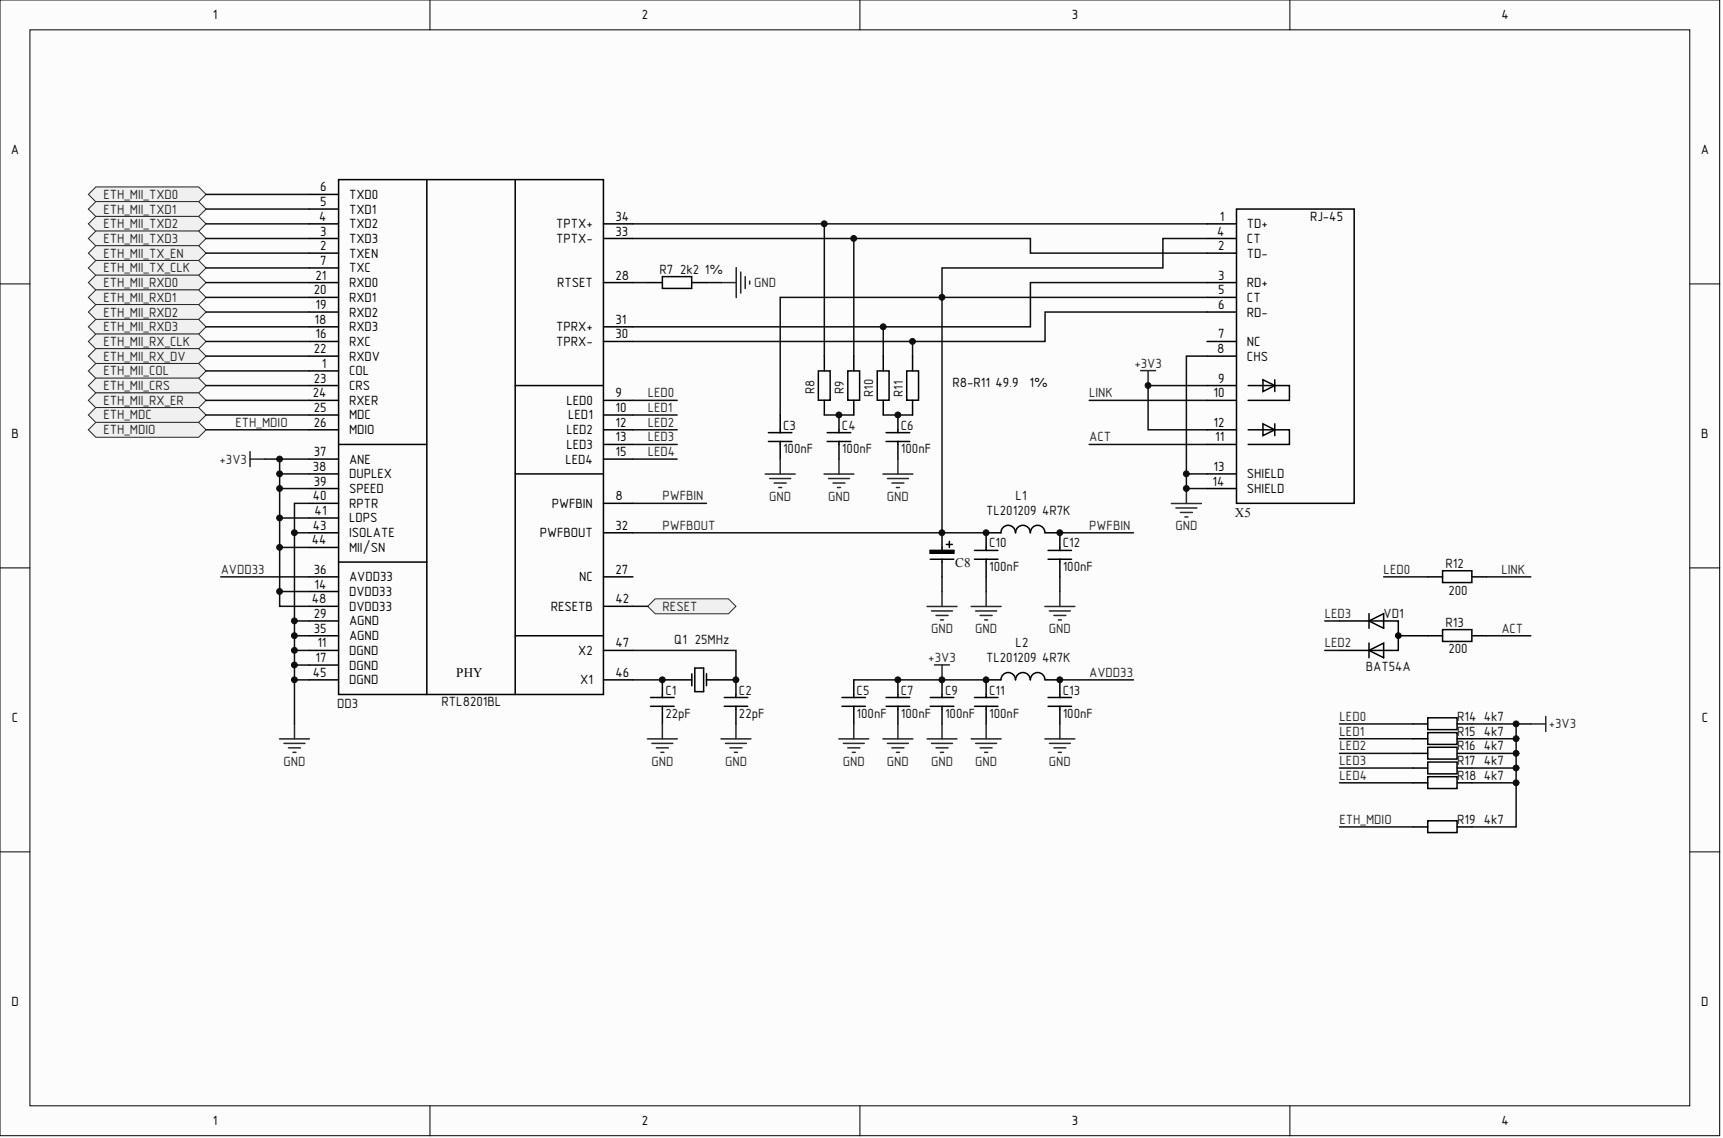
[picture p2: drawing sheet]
<svg xmlns="http://www.w3.org/2000/svg" width="243mm" height="161mm" viewBox="0 0 243 161" stroke-linecap="round" stroke-linejoin="round" font-family="sans-serif">
<defs><g id="words">
<g font-size="1.9">
<text x="30" y="2.7">1</text>
<text x="90.5" y="2.7">2</text>
<text x="151.2" y="2.7">3</text>
<text x="211.8" y="2.7">4</text>
<text x="1.5" y="21.7">A</text>
<text x="239.9" y="21.7">A</text>
<text x="45.2" y="29.1">5</text>
<text x="45.2" y="27">6</text>
<text x="49.2" y="28.1">TXD0</text>
<text x="45" y="31.2">4</text>
<text x="45.2" y="35.3">2</text>
<text x="45.2" y="33.2">3</text>
<text x="49.2" y="34.3">TXD3</text>
<text x="49.2" y="32.2">TXD2</text>
<text x="49.2" y="30.1">TXD1</text>
<text x="78.5" y="34.3">TPTX-</text>
<text x="78.5" y="32.2">TPTX+</text>
<text x="86.8" y="33.2">33</text>
<text x="86.8" y="31.2">34</text>
<text x="171.7" y="33.2">4</text>
<text x="171.8" y="35.3">2</text>
<text x="172.1" y="31.2">1</text>
<text x="175.9" y="32.2">TD+</text>
<text x="175.9" y="34.3">CT</text>
<text x="184.8" y="31.2">RJ-45</text>
<text x="44.3" y="41.5">20</text>
<text x="44.5" y="39.4">21</text>
<text x="45.2" y="37.4">7</text>
<text x="49.2" y="36.3">TXEN</text>
<text x="49.2" y="38.4">TXC</text>
<text x="49.2" y="40.5">RXD0</text>
<text x="78.6" y="40.5">RTSET</text>
<text x="86.8" y="39.4">28</text>
<text x="171.8" y="39.4">3</text>
<text x="171.8" y="41.5">5</text>
<text x="175.9" y="36.3">TD-</text>
<text x="175.9" y="40.5">RD+</text>
<text x="44.4" y="45.7">18</text>
<text x="44.5" y="47.7">16</text>
<text x="44.5" y="43.6">19</text>
<text x="49.2" y="46.7">RXD3</text>
<text x="49.2" y="44.6">RXD2</text>
<text x="49.2" y="42.6">RXD1</text>
<text x="78.5" y="46.7">TPRX+</text>
<text x="86.8" y="47.7">30</text>
<text x="86.8" y="45.7">31</text>
<text x="171.8" y="43.6">6</text>
<text x="171.8" y="47.7">7</text>
<text x="175.9" y="42.6">CT</text>
<text x="175.9" y="44.6">RD-</text>
<text x="44.3" y="49.8">22</text>
<text x="44.3" y="54">23</text>
<text x="45.4" y="51.9">1</text>
<text x="49.2" y="53">COL</text>
<text x="49.2" y="48.8">RXC</text>
<text x="49.2" y="50.9">RXDV</text>
<text x="78.5" y="48.8">TPRX-</text>
<text x="171.7" y="49.8">8</text>
<text x="171.8" y="54">9</text>
<text x="175.9" y="48.8">NC</text>
<text x="175.9" y="50.9">CHS</text>
<text x="44.1" y="56">24</text>
<text x="44.3" y="58.1">25</text>
<text x="49.2" y="55">CRS</text>
<text x="49.2" y="57.1">RXER</text>
<text x="49.2" y="59.2">MDC</text>
<text x="79.9" y="57.1">LED0</text>
<text x="80.1" y="59.2">LED1</text>
<text x="86.8" y="56">9</text>
<text x="86.8" y="58.1">10</text>
<text x="134.3" y="54.6">R8-R11 49.9</text>
<text x="145.2" y="54.6">1%</text>
<text x="171.2" y="56">10</text>
<text x="1.6" y="61.8">B</text>
<text x="44.3" y="60.2">26</text>
<text x="44.3" y="64.3">37</text>
<text x="49.2" y="61.3">MDIO</text>
<text x="49.2" y="65.4">ANE</text>
<text x="79.8" y="65.4">LED4</text>
<text x="79.9" y="61.3">LED2</text>
<text x="79.9" y="63.3">LED3</text>
<text x="86.8" y="60.2">12</text>
<text x="86.8" y="62.3">13</text>
<text x="86.8" y="64.3">15</text>
<text x="171.2" y="60.2">12</text>
<text x="171.4" y="62.3">11</text>
<text x="240" y="61.8">B</text>
<text x="44.1" y="66.4">38</text>
<text x="44.1" y="70.6">40</text>
<text x="44.3" y="68.5">39</text>
<text x="49.2" y="67.5">DUPLEX</text>
<text x="49.2" y="69.5">SPEED</text>
<text x="49.2" y="71.6">RPTR</text>
<text x="77.8" y="71.6">PWFBIN</text>
<text x="86.8" y="70.6">8</text>
<text x="171.1" y="68.5">14</text>
<text x="171.2" y="66.4">13</text>
<text x="175.9" y="67.5">SHIELD</text>
<text x="175.9" y="69.5">SHIELD</text>
<text x="44" y="76.8">44</text>
<text x="44.1" y="74.7">43</text>
<text x="44.4" y="72.6">41</text>
<text x="49.2" y="73.7">LDPS</text>
<text x="49.2" y="75.8">ISOLATE</text>
<text x="49.2" y="77.8">MII/SN</text>
<text x="76.1" y="75.8">PWFBOUT</text>
<text x="86.8" y="74.7">32</text>
<text x="44.3" y="80.9">36</text>
<text x="44.4" y="83">14</text>
<text x="49.2" y="82">AVDD33</text>
<text x="81.7" y="82">NC</text>
<text x="86.8" y="80.9">27</text>
<text x="44" y="85.1">48</text>
<text x="44.3" y="87.2">29</text>
<text x="44.3" y="89.3">35</text>
<text x="49.2" y="84.1">DVDD33</text>
<text x="49.2" y="88.2">AGND</text>
<text x="49.2" y="86.2">DVDD33</text>
<text x="77.7" y="86.2">RESETB</text>
<text x="86.8" y="85.1">42</text>
<text x="44.1" y="95.5">45</text>
<text x="44.5" y="93.4">17</text>
<text x="44.8" y="91.3">11</text>
<text x="49.2" y="92.4">DGND</text>
<text x="49.2" y="94.4">DGND</text>
<text x="49.2" y="90.3">AGND</text>
<text x="64.4" y="95.4">PHY</text>
<text x="81.6" y="92.4">X2</text>
<text x="86.8" y="95.5">46</text>
<text x="86.8" y="91.3">47</text>
<text x="1.7" y="101.8">C</text>
<text x="49.2" y="96.5">DGND</text>
<text x="81.8" y="96.5">X1</text>
<text x="240.1" y="101.8">C</text>
<text x="1.6" y="141.9">D</text>
<text x="240" y="141.9">D</text>
<text x="30" y="158.7">1</text>
<text x="90.5" y="158.7">2</text>
<text x="151.2" y="158.7">3</text>
<text x="211.8" y="158.7">4</text>
</g>
<g font-size="1.9" fill="#262626">
<text x="14.6" y="28.1">ETH_MII_TXD0</text>
<text x="14.6" y="30.1">ETH_MII_TXD1</text>
<text x="14.6" y="32.2">ETH_MII_TXD2</text>
<text x="14.6" y="34.3">ETH_MII_TXD3</text>
<text x="14.6" y="36.3">ETH_MII_TX_EN</text>
<text x="14.6" y="38.4">ETH_MII_TX_CLK</text>
<text x="14.6" y="40.5">ETH_MII_RXD0</text>
<text x="106.4" y="40.5">GND</text>
<text x="14.6" y="42.6">ETH_MII_RXD1</text>
<text x="14.6" y="44.6">ETH_MII_RXD2</text>
<text x="14.6" y="46.7">ETH_MII_RXD3</text>
<text x="14.6" y="48.8">ETH_MII_RX_CLK</text>
<text x="14.6" y="50.9">ETH_MII_RX_DV</text>
<text x="14.6" y="53">ETH_MII_COL</text>
<text x="160" y="51.9">+3V3</text>
<text x="14.6" y="55">ETH_MII_CRS</text>
<text x="14.6" y="57.1">ETH_MII_RX_ER</text>
<text x="14.6" y="59.2">ETH_MDC</text>
<text x="91.4" y="58.1">LED1</text>
<text x="91.4" y="56">LED0</text>
<text x="153.7" y="56">LINK</text>
<text x="14.6" y="61.3">ETH_MDIO</text>
<text x="31" y="65.4">+3V3</text>
<text x="33.2" y="60.2">ETH_MDIO</text>
<text x="91.4" y="60.2">LED2</text>
<text x="91.4" y="62.3">LED3</text>
<text x="91.4" y="64.3">LED4</text>
<text x="153.7" y="62.3">ACT</text>
<text x="93.4" y="70.6">PWFBIN</text>
<text x="108.5" y="70.7">GND</text>
<text x="116.8" y="70.7">GND</text>
<text x="125.1" y="70.7">GND</text>
<text x="93.4" y="74.7">PWFBOUT</text>
<text x="153.7" y="74.7">PWFBIN</text>
<text x="165.8" y="74.8">GND</text>
<text x="31.1" y="80.9">AVDD33</text>
<text x="195.2" y="80.9">LED0</text>
<text x="211.8" y="80.9">LINK</text>
<text x="93.5" y="86.2">RESET</text>
<text x="131.4" y="89.3">GND</text>
<text x="137.6" y="89.3">GND</text>
<text x="148" y="89.3">GND</text>
<text x="186.9" y="87.2">LED3</text>
<text x="211.8" y="89.3">ACT</text>
<text x="131" y="93.4">+3V3</text>
<text x="153.7" y="95.5">AVDD33</text>
<text x="186.9" y="91.3">LED2</text>
<text x="189" y="101.7">LED0</text>
<text x="189" y="103.8">LED1</text>
<text x="189" y="105.8">LED2</text>
<text x="189" y="107.9">LED3</text>
<text x="218.5" y="102.7">+3V3</text>
<text x="40" y="108">GND</text>
<text x="91.9" y="108">GND</text>
<text x="102.3" y="108">GND</text>
<text x="118.9" y="108">GND</text>
<text x="125.1" y="108">GND</text>
<text x="131.4" y="108">GND</text>
<text x="137.6" y="108">GND</text>
<text x="148" y="108">GND</text>
<text x="189" y="110">LED4</text>
<text x="189" y="116.2">ETH_MDIO</text>
</g>
<g font-size="1.9" fill="#0e0e0e">
<text x="93" y="38.6">R7</text>
<text x="95.9" y="38.6">2k2 1%</text>
<text x="110.5" y="63.9">100nF</text>
<text x="110.5" y="60.6">C3</text>
<text x="118.8" y="63.9">100nF</text>
<text x="118.8" y="60.6">C4</text>
<text x="127.1" y="63.9">100nF</text>
<text x="127.1" y="60.6">C6</text>
<text x="143.3" y="70.6">L1</text>
<text x="139.1" y="72.6">TL201209 4R7K</text>
<text x="139.5" y="77.2">C10</text>
<text x="149.9" y="77.2">C12</text>
<text x="174.2" y="72.9">X5</text>
<text x="134.8" y="79.9">C8</text>
<text x="139.5" y="80.5">100nF</text>
<text x="149.9" y="80.5">100nF</text>
<text x="203.9" y="80.1">R12</text>
<text x="204.3" y="83.9">200</text>
<text x="195.2" y="87.2">VD1</text>
<text x="203.9" y="88.4">R13</text>
<text x="95.1" y="90.9">Q1</text>
<text x="98" y="90.9">25MHz</text>
<text x="139.1" y="93.4">TL201209 4R7K</text>
<text x="143.3" y="91.3">L2</text>
<text x="192.7" y="94.6">BAT54A</text>
<text x="204.3" y="92.1">200</text>
<text x="47.6" y="99.9">DD3</text>
<text x="62.3" y="99.6">RTL8201BL</text>
<text x="93.9" y="101.3">22pF</text>
<text x="93.9" y="98">C1</text>
<text x="104.2" y="101.3">22pF</text>
<text x="104.2" y="98">C2</text>
<text x="120.8" y="101.3">100nF</text>
<text x="120.8" y="98">C5</text>
<text x="127.1" y="101.3">100nF</text>
<text x="127.1" y="98">C7</text>
<text x="133.3" y="101.3">100nF</text>
<text x="133.3" y="98">C9</text>
<text x="139.5" y="101.3">100nF</text>
<text x="139.5" y="98">C11</text>
<text x="149.9" y="101.3">100nF</text>
<text x="149.9" y="98">C13</text>
<text x="205.6" y="101.7">R14</text>
<text x="209.3" y="101.7">4k7</text>
<text x="205.6" y="103.8">R15</text>
<text x="205.6" y="105.8">R16</text>
<text x="205.6" y="107.9">R17</text>
<text x="209.3" y="103.8">4k7</text>
<text x="209.3" y="105.8">4k7</text>
<text x="209.3" y="107.9">4k7</text>
<text x="205.6" y="110">R18</text>
<text x="209.3" y="110">4k7</text>
<text x="205.6" y="116.2">R19</text>
<text x="209.3" y="116.2">4k7</text>
</g>
<g font-size="1.8" fill="#0e0e0e">
<text x="114.9" y="55.6" transform="rotate(-90 114.9 55.6)">R8</text>
<text x="119" y="55.6" transform="rotate(-90 119 55.6)">R9</text>
<text x="123.2" y="56" transform="rotate(-90 123.2 56)">R10</text>
<text x="127.3" y="56" transform="rotate(-90 127.3 56)">R11</text>
</g>
</g></defs>
<g fill="#fcfcfc" stroke="#000" stroke-width=".14">
<path d="M0 0h242.6v160.2h-242.6z"/>
<path d="M4.2 4.2h234.2v151.8h-234.2z"/>
</g>
<path d="M60.7 0v4.2M121.3 0v4.2M182 0v4.2M0 40h4.2M238.4 40h4.2M0 80.1h4.2M238.4 80.1h4.2M0 120.2h4.2M238.4 120.2h4.2M60.7 156v4.2M121.3 156v4.2M182 156v4.2" fill="none" stroke="#000" stroke-width=".14"/>
<g fill="none" stroke="#000" stroke-width=".21">
<path d="M43.6 35.7h4.2M43.6 33.6h4.2M43.6 31.6h4.2M43.6 29.5h4.2M43.6 27.4h4.2M43.6 37.8h4.2M43.6 39.9h4.2M47.8 25.3h37.3v72.7h-37.3zM60.2 25.3v72.7M72.7 25.3v72.7M85.1 33.6h4.2M85.1 31.6h4.2"/>
<path d="M85.1 39.9h4.2M91.4 39.9h2M93.4 39h4.2v1.7h-4.2zM97.6 39.9h2.1M43.6 52.3h4.2M43.6 56.5h4.2M43.6 58.5h4.2M43.6 48.2h4.2M43.6 46.1h4.2M43.6 44h4.2M43.6 41.9h4.2M43.6 50.2h4.2"/>
<path d="M43.6 54.4h4.2M72.7 54.4h12.4M85.1 56.5h4.2M85.1 58.5h4.2M85.1 48.2h4.2M85.1 46.1h4.2M110.1 58.5v2.5h-1.7M115.4 52.3h1.7v4.1h-1.7zM116.3 50.2v2.1M116.3 56.5v2M118.4 58.5v2.5h-1.7M126.7 58.5v2.5h-1.7"/>
<path d="M43.6 71h4.2M43.6 60.6h4.2M43.6 64.8h4.2M43.6 75.1h4.2M43.6 66.8h4.2M43.6 68.9h4.2M43.6 73.1h4.2M43.6 77.2h4.2M47.8 62.7h12.4M47.8 79.3h12.4M72.7 66.8h12.4M85.1 71h4.2"/>
<path d="M85.1 60.6h4.2M85.1 62.7h4.2M85.1 64.8h4.2M85.1 75.1h4.2M108.4 62.3h1.7v2.5M110.1 62.3h1.6M110.1 61h1.6M116.7 62.3h1.7v2.5M118.4 62.3h1.6M118.4 61h1.6M125 62.3h1.7v2.5M126.7 62.3h1.6"/>
<path d="M126.7 61h1.6M43.6 91.7h4.2M43.6 83.4h4.2M43.6 93.8h4.2M43.6 81.4h4.2M43.6 87.6h4.2M43.6 89.7h4.2M43.6 85.5h4.2M43.6 95.9h4.2M72.7 89.7h12.4M85.1 91.7h4.2M85.1 81.4h4.2"/>
<path d="M85.1 85.5h4.2M85.1 95.9h4.2"/>
</g>
<path d="M89.3 33.6h56.1v2.1h24.9M89.3 31.6h81M89.3 39.9h2.1M99.7 39.9h2.1M116.3 31.6v18.6M120.4 33.6v16.6M116.3 58.5h4.1M124.6 58.5h4.1M128.7 48.2v2M170.3 44h-22.9v4.2h-58.1" fill="none" stroke="#0e0e0e" stroke-width=".21"/>
<g fill="none" stroke="#262626" stroke-width=".21">
<path d="M101.8 39.9h2.1M103.9 37.8v4.2M104.5 38.4v2.9M105.1 39v1.7M105.8 39.6v.5M108 66.9h4.2M108.6 67.5h2.9M109.2 68.1h1.7M109.9 68.8h.4M110.1 64.8v2.1M116.2 66.9h4.3M116.9 67.5h2.9"/>
<path d="M117.5 68.1h1.7M118.1 68.8h.5M118.4 64.8v2.1M124.6 66.9h4.2M125.2 67.5h2.9M125.8 68.1h1.7M126.5 68.8h.4M126.7 64.8v2.1"/>
</g>
<g fill="#f0f0f0" stroke="#262626" stroke-width=".14">
<path d="M12.5 27.4l1-1h14.5l1.1 1-1.1 1.1h-14.5z" fill-rule="evenodd"/>
<path d="M12.5 29.5l1-1.1h14.5l1.1 1.1-1.1 1h-14.5z" fill-rule="evenodd"/>
<path d="M12.5 31.6l1-1.1h14.5l1.1 1.1-1.1 1h-14.5z" fill-rule="evenodd"/>
<path d="M12.5 33.6l1-1h14.5l1.1 1-1.1 1.1h-14.5z" fill-rule="evenodd"/>
<path d="M12.5 35.7l1-1h14.5l1.1 1-1.1 1.1h-14.5z" fill-rule="evenodd"/>
<path d="M12.5 37.8l1-1.1h14.5l1.1 1.1-1.1 1h-14.5z" fill-rule="evenodd"/>
<path d="M12.5 39.9l1-1.1h14.5l1.1 1.1-1.1 1h-14.5z" fill-rule="evenodd"/>
<path d="M12.5 41.9l1-1h14.5l1.1 1-1.1 1.1h-14.5z" fill-rule="evenodd"/>
<path d="M12.5 44l1-1h14.5l1.1 1-1.1 1.1h-14.5z" fill-rule="evenodd"/>
<path d="M12.5 46.1l1-1.1h14.5l1.1 1.1-1.1 1.1h-14.5z" fill-rule="evenodd"/>
<path d="M12.5 48.2l1-1.1h14.5l1.1 1.1-1.1 1h-14.5z" fill-rule="evenodd"/>
<path d="M12.5 50.2l1-1h14.5l1.1 1-1.1 1.1h-14.5z" fill-rule="evenodd"/>
<path d="M12.5 52.3l1-1h14.5l1.1 1-1.1 1.1h-14.5z" fill-rule="evenodd"/>
<path d="M12.5 54.4l1-1.1h14.5l1.1 1.1-1.1 1h-14.5z" fill-rule="evenodd"/>
<path d="M12.5 56.5l1-1.1h14.5l1.1 1.1-1.1 1h-14.5z" fill-rule="evenodd"/>
<path d="M12.5 58.5l1-1h14.5l1.1 1-1.1 1.1h-14.5z" fill-rule="evenodd"/>
<path d="M12.5 60.6l1-1h14.5l1.1 1-1.1 1.1h-14.5z" fill-rule="evenodd"/>
</g>
<g fill="none" stroke="#0e0e0e" stroke-width=".21">
<path d="M29.1 27.4h14.5M29.1 29.5h14.5M29.1 31.6h14.5M29.1 33.6h14.5M29.1 35.7h14.5M29.1 37.8h14.5M29.1 39.9h14.5M29.1 41.9h14.5M29.1 44h14.5M29.1 46.1h14.5M29.1 48.2h14.5M29.1 50.2h14.5"/>
<path d="M29.1 52.3h14.5M29.1 54.4h14.5M29.1 56.5h14.5M29.1 58.5h14.5M89.3 56.5h6.2M89.3 58.5h6.2M29.1 60.6h14.5M37.4 64.8h6.2M39.5 77.2v6.2h4.1M39.5 68.9h4.1M39.5 66.8h4.1M41.5 75.1h2.1"/>
<path d="M43.6 71h-2.1v24.9M89.3 60.6h6.2M89.3 64.8h6.2M89.3 62.7h6.2M39.5 83.4v2.1h4.1M41.5 93.8h2.1M41.5 91.7h2.1M41.5 89.7h2.1M41.5 87.6h2.1M43.6 95.9h-2.1v6.2M89.3 91.7h14.5v4.2M89.3 95.9h4.1"/>
</g>
<g fill="none" stroke="#262626" stroke-width=".21">
<path d="M35.3 63.7v2.1M35.3 64.8h2.1M39.4 104.2h4.3M40.1 104.9h2.9M40.7 105.5h1.7M41.3 106.1h.5M41.5 102.1v2.1M91.3 104.2h4.2M92 104.9h2.9M92.6 105.5h1.7M93.2 106.1h.5M93.4 102.1v2.1"/>
<path d="M101.7 104.2h4.2M102.3 104.9h3M103 105.5h1.7M103.6 106.1h.4M103.8 102.1v2.1"/>
</g>
<path d="M91.8 99.6h1.6v2.5M93.4 99.6h1.7M93.4 98.4h1.7M97.6 95.9h-4.2v2.5h-1.6M97.6 95v1.7M98 94.2h1.3v3.4h-1.3zM99.7 95.9h4.1v2.5h-1.6M99.7 95v1.7M102.2 99.6h1.6v2.5M103.8 99.6h1.7M103.8 98.4h1.7" fill="none" stroke="#000" stroke-width=".21"/>
<path d="M91.4 85.5l1-1h10.4l1 1-1 1.1h-10.4z" fill-rule="evenodd" fill="#f0f0f0" stroke="#262626" stroke-width=".14"/>
<g fill="none" stroke="#0e0e0e" stroke-width=".21">
<path d="M170.3 39.9h-24.9v6.2h-20.8v4.1M170.3 33.6h-6.2v4.2h-31.2v4.1h37.4M89.3 46.1h35.3M110.1 58.5v-16.6h22.8v33.2h6.2M153.7 56.5h16.6M170.3 54.4h-8.3v6.2h8.3M170.3 50.2h-2.9v16.6M39.5 73.1v4.1h4.1M39.5 64.8v8.3h4.1M89.3 75.1h43.6M89.3 71h10.4M149.5 75.1h10.4"/>
<path d="M153.7 62.7h16.6M170.3 68.9h-2.9v.4M170.3 66.8h-2.9v2.1M31.1 81.4h12.5M89.3 85.5h2.1M120.4 95.9h18.7M132.9 81.4v2M139.1 81.4v2M149.5 95.9h10.4M149.5 81.4v2M186.9 87.6h2.1M186.9 91.7h2.1"/>
<path d="M195.2 81.4h6.2M209.7 81.4h6.3M209.7 89.7h6.3M189 110.4h10.3M189 108.3h10.3M189 106.3h10.3M189 104.2h10.3M189 102.1h10.3M189 116.6h10.3M207.7 102.1h6.2v8.3h-6.2M207.7 108.3h6.2M207.7 106.3h6.2"/>
<path d="M207.7 104.2h6.2M213.9 110.4v6.2h-6.2M213.9 102.1h2.1"/>
</g>
<g fill="none" stroke="#262626" stroke-width=".21">
<path d="M160.9 52.3h2.1M162 52.3v2.1M165.3 71h4.2M165.9 71.6h2.9M166.5 72.3h1.7M167.2 72.9h.4M167.4 68.9v2.1M130.8 85.5h4.2M131.4 86.2h3M131.8 93.8h2.1M132 86.8h1.7M132.7 87.4h.4"/>
<path d="M132.9 83.4v2.1M132.9 93.8v2.1M137 85.5h4.2M137.6 86.2h3M138.3 86.8h1.7M138.9 87.4h.4M139.1 83.4v2.1M147.4 85.5h4.2M148 86.2h3M148.7 86.8h1.7M149.3 87.4h.4M149.5 83.4v2.1"/>
<path d="M118.3 104.2h4.3M119 104.9h2.9M119.6 105.5h1.7M120.2 106.1h.5M120.4 102.1v2.1M124.6 104.2h4.2M125.2 104.9h2.9M125.8 105.5h1.7M126.5 106.1h.4M126.7 102.1v2.1M130.8 104.2h4.2M131.4 104.9h3"/>
<path d="M132 105.5h1.7M132.7 106.1h.4M132.9 102.1v2.1M137 104.2h4.2M137.6 104.9h3M138.3 105.5h1.7M138.9 106.1h.4M139.1 102.1v2.1M147.4 104.2h4.2M148 104.9h3M148.7 105.5h1.7M149.3 106.1h.4"/>
<path d="M149.5 102.1v2.1M216 102.1h2.1M218.1 101.1v2.1"/>
</g>
<g fill="none" stroke="#000" stroke-width=".21">
<path d="M170.3 31.6h4.1M170.3 35.7h4.1M170.3 39.9h4.1M170.3 33.6h4.1M174.4 29.5h16.6v41.5h-16.6zM119.6 52.3h1.7v4.1h-1.7zM120.4 50.2v2.1M120.4 56.5v2M123.8 52.3h1.6v4.1h-1.6zM124.6 50.2v2.1M124.6 56.5v2M127.9 52.3h1.7v4.1h-1.7z"/>
<path d="M128.7 50.2v2.1M128.7 56.5v2M170.3 41.9h4.1M170.3 44h4.1M170.3 48.2h4.1M170.3 50.2h4.1M170.3 54.4h4.1M170.3 56.5h4.1M176.1 54.4h5.8v2.1h-5.8M178.2 53.6l1.6 .8-1.6 .8zM178.2 59.8l1.6 .8-1.6 .8zM179.8 53.6v1.6"/>
<path d="M179.8 59.8v1.6M131.2 78.9h1.7M132.9 75.1v2.5h1.7v.4h-3.4v-.4h1.7M133.5 76.8h.8M133.9 76.4v.8M134.6 78.9h-1.7v2.5M137.5 78.9h1.6v2.5M139.1 78.9h1.7M139.1 77.6h1.7M145.3 75.1a1.04 1.04 0 0 0-1-1 1.04 1.04 0 0 0-1.1 1 1.02 1.02 0 0 0-1-1 1.02 1.02 0 0 0-1 1h-2.1v2.5h-1.6M145.4 75.1a1.02 1.02 0 0 1 1-1 1.02 1.02 0 0 1 1 1h2.1v2.5h-1.7M147.8 78.9h1.7v2.5"/>
<path d="M149.5 78.9h1.7M149.5 77.6h1.7M170.3 62.7h4.1M170.3 60.6h4.1M170.3 66.8h4.1M170.3 68.9h4.1M176.1 60.6h5.8v2.1h-5.8M118.8 99.6h1.6v2.5M120.4 95.9v2.5h-1.6M120.4 99.6h1.7M120.4 98.4h1.7M125 99.6h1.7v2.5"/>
<path d="M126.7 95.9v2.5h-1.7M126.7 99.6h1.6M126.7 98.4h1.6M131.2 99.6h1.7v2.5M132.9 95.9v2.5h-1.7M132.9 99.6h1.7M132.9 98.4h1.7M137.5 99.6h1.6v2.5M139.1 99.6h1.7M139.1 98.4h1.7M145.3 95.9a1.04 1.04 0 0 0-1-1 1.04 1.04 0 0 0-1.1 1 1.02 1.02 0 0 0-1-1 1.02 1.02 0 0 0-1 1h-2.1v2.5h-1.6M145.4 95.9a1.03 1.03 0 0 1 1-1 1.03 1.03 0 0 1 1 1h2.1v2.5h-1.7"/>
<path d="M147.8 99.6h1.7v2.5M149.5 99.6h1.7M149.5 98.4h1.7M189 87.6h8.3v4.1h-8.3M193.1 91.7l2.1-1v2.1zM193.1 87.6l2.1-1v2zM193.1 86.6v2M193.1 90.7v2.1M197.3 89.7h6.2M201.4 81.4h2.1M203.5 88.8h4.1v1.7h-4.1zM203.5 80.5h4.1v1.7h-4.1z"/>
<path d="M207.7 89.7h2M207.7 81.4h2M199.3 102.1h2.1M199.3 104.2h2.1M199.3 106.3h2.1M199.3 108.3h2.1M199.3 110.4h2.1M199.3 116.6h2.1M201.4 101.2h4.1v1.7h-4.1zM201.4 103.3h4.1v1.7h-4.1zM201.4 105.4h4.1v1.7h-4.1zM201.4 107.5h4.1v1.7h-4.1z"/>
<path d="M201.4 109.6h4.1v1.6h-4.1zM201.4 115.8h4.1v1.6h-4.1zM205.6 102.1h2.1M205.6 104.2h2.1M205.6 106.3h2.1M205.6 108.3h2.1M205.6 110.4h2.1M205.6 116.6h2.1"/>
</g>
<g fill="#000" stroke="#000" stroke-width=".14">
<path d="M131.2 77.6h3.3v.4h-3.3z"/>
<circle cx="197.3" cy="89.7" r=".4"/>
</g>
<g fill="#0e0e0e" stroke="#0e0e0e" stroke-width=".14">
<circle cx="39.4" cy="83.4" r=".41"/>
<circle cx="39.4" cy="77.2" r=".41"/>
<circle cx="39.4" cy="73.1" r=".41"/>
<circle cx="39.4" cy="68.9" r=".41"/>
<circle cx="39.4" cy="66.8" r=".41"/>
<circle cx="39.4" cy="64.7" r=".41"/>
<circle cx="41.5" cy="95.9" r=".41"/>
<circle cx="41.5" cy="93.8" r=".41"/>
<circle cx="41.5" cy="91.7" r=".41"/>
<circle cx="41.5" cy="89.7" r=".41"/>
<circle cx="41.5" cy="87.6" r=".41"/>
<circle cx="41.5" cy="75.1" r=".41"/>
<circle cx="93.4" cy="95.9" r=".41"/>
<circle cx="103.8" cy="95.9" r=".41"/>
<circle cx="116.3" cy="31.6" r=".41"/>
<circle cx="118.3" cy="58.5" r=".41"/>
<circle cx="120.4" cy="33.6" r=".41"/>
<circle cx="124.6" cy="46.1" r=".41"/>
<circle cx="126.7" cy="95.9" r=".41"/>
<circle cx="126.7" cy="58.5" r=".41"/>
<circle cx="128.7" cy="48.2" r=".41"/>
<circle cx="132.9" cy="95.9" r=".41"/>
<circle cx="132.9" cy="75.1" r=".41"/>
<circle cx="132.9" cy="41.9" r=".41"/>
<circle cx="139.1" cy="95.9" r=".41"/>
<circle cx="139.1" cy="75.1" r=".41"/>
<circle cx="149.5" cy="95.9" r=".41"/>
<circle cx="149.5" cy="75.1" r=".41"/>
<circle cx="162" cy="54.4" r=".41"/>
<circle cx="167.4" cy="68.9" r=".41"/>
<circle cx="167.4" cy="66.8" r=".41"/>
<circle cx="213.9" cy="110.4" r=".41"/>
<circle cx="213.9" cy="108.3" r=".41"/>
<circle cx="213.9" cy="106.3" r=".41"/>
<circle cx="213.9" cy="104.2" r=".41"/>
<circle cx="213.9" cy="102.1" r=".41"/>
</g>
<use href="#words"/>
</svg>
